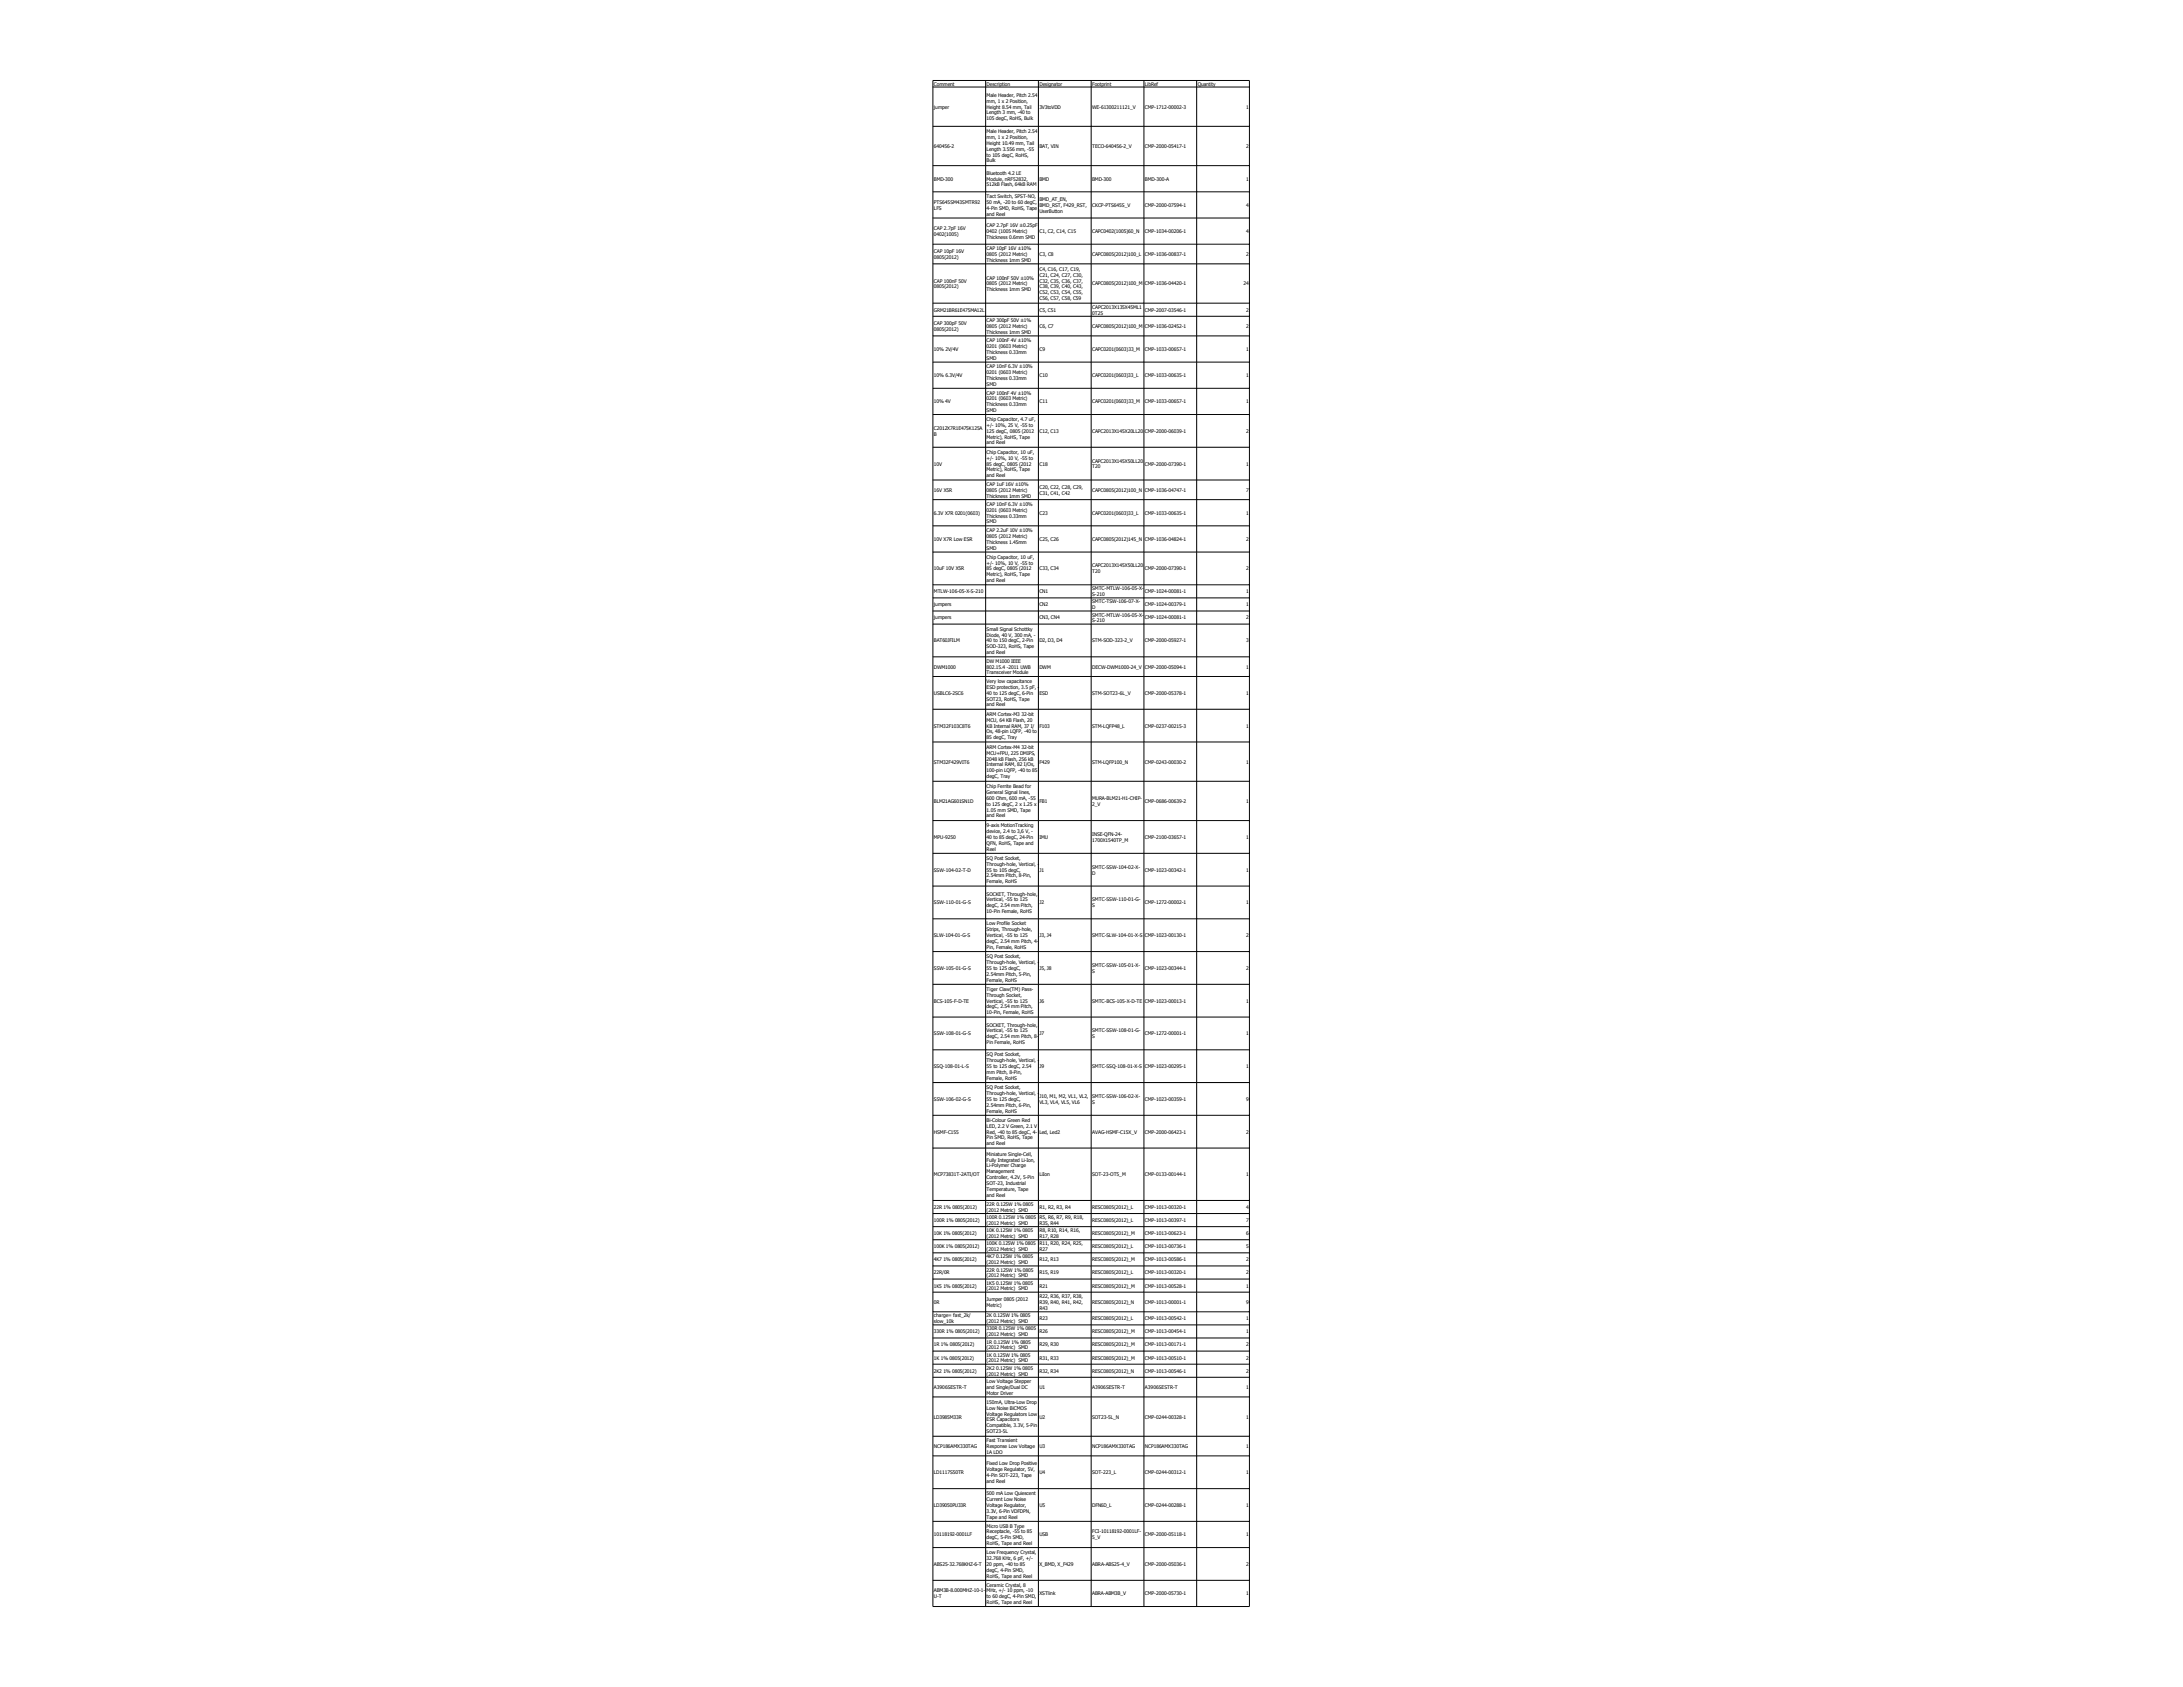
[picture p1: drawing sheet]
<svg xmlns="http://www.w3.org/2000/svg" width="279mm" height="216mm" viewBox="0 0 279 216" stroke-linecap="round" stroke-linejoin="round" font-family="sans-serif">
<defs><g id="words">
<g font-size=".6">
<text x="119.5" y="11">Comment</text>
<text x="126.3" y="11">Description</text>
<text x="133" y="11">Designator</text>
<text x="139.8" y="11">Footprint</text>
<text x="146.5" y="11">LibRef</text>
<text x="153.3" y="11">Quantity</text>
<text x="119.5" y="13.9">jumper</text>
<text x="126.3" y="12.4">Male Header, Pitch 2.54</text>
<text x="126.3" y="13.2">mm, 1 x 2 Position,</text>
<text x="126.3" y="13.9">Height 8.54 mm, Tail</text>
<text x="126.3" y="14.6">Length 3 mm, -40 to</text>
<text x="126.3" y="15.4">105 degC, RoHS, Bulk</text>
<text x="126.3" y="17.1">Male Header, Pitch 2.54</text>
<text x="126.3" y="17.8">mm, 1 x 2 Position,</text>
<text x="133" y="13.9">3V3toVDD</text>
<text x="139.8" y="13.9">WE-61300211121_V</text>
<text x="146.5" y="13.9">CMP-1712-00002-3</text>
<text x="159.5" y="13.9">1</text>
<text x="119.5" y="18.9">640456-2</text>
<text x="119.5" y="23.1">BMD-300</text>
<text x="126.3" y="18.6">Height 10.49 mm, Tail</text>
<text x="126.3" y="19.3">Length 3.556 mm, -55</text>
<text x="126.3" y="20">to 105 degC, RoHS,</text>
<text x="126.3" y="20.8">Bulk</text>
<text x="126.3" y="22.4">Bluetooth 4.2 LE</text>
<text x="126.3" y="23.1">Module, nRF52832,</text>
<text x="126.3" y="23.9">512kB Flash, 64kB RAM</text>
<text x="133" y="18.9">BAT, VIN</text>
<text x="133" y="23.1">BMD</text>
<text x="139.8" y="18.9">TECO-640456-2_V</text>
<text x="139.8" y="23.1">BMD-300</text>
<text x="146.5" y="18.9">CMP-2000-05417-1</text>
<text x="146.5" y="23.1">BMD-300-A</text>
<text x="159.5" y="18.9">2</text>
<text x="159.5" y="23.1">1</text>
<text x="119.5" y="26.1">PTS645SM43SMTR92</text>
<text x="119.5" y="26.8">LFS</text>
<text x="119.5" y="29.5">CAP 2.7pF 16V</text>
<text x="126.3" y="25.4">Tact Switch, SPST-NO,</text>
<text x="126.3" y="26.1">50 mA, -20 to 60 degC,</text>
<text x="126.3" y="26.8">4-Pin SMD, RoHS, Tape</text>
<text x="126.3" y="27.6">and Reel</text>
<text x="126.3" y="29.1">CAP 2.7pF 16V ±0.25pF</text>
<text x="126.3" y="29.8">0402 (1005 Metric)</text>
<text x="133" y="25.7">BMD_AT_EN,</text>
<text x="133" y="26.5">BMD_RST, F429_RST,</text>
<text x="133" y="27.2">UserButton</text>
<text x="133" y="29.8">C1, C2, C14, C15</text>
<text x="139.8" y="26.5">CKCP-PTS645S_V</text>
<text x="139.8" y="29.8">CAPC0402(1005)60_N</text>
<text x="146.5" y="26.5">CMP-2000-07594-1</text>
<text x="146.5" y="29.8">CMP-1034-00206-1</text>
<text x="159.5" y="26.5">4</text>
<text x="159.5" y="29.8">4</text>
<text x="119.5" y="30.2">0402(1005)</text>
<text x="119.5" y="32.4">CAP 10pF 16V</text>
<text x="119.5" y="33.1">0805(2012)</text>
<text x="126.3" y="30.6">Thickness 0.6mm SMD</text>
<text x="126.3" y="32">CAP 10pF 16V ±10%</text>
<text x="126.3" y="32.8">0805 (2012 Metric)</text>
<text x="126.3" y="33.5">Thickness 1mm SMD</text>
<text x="126.3" y="35.8">CAP 100nF 50V ±10%</text>
<text x="133" y="32.8">C3, C8</text>
<text x="133" y="34.7">C4, C16, C17, C19,</text>
<text x="133" y="35.4">C21, C24, C27, C30,</text>
<text x="139.8" y="32.8">CAPC0805(2012)100_L</text>
<text x="146.5" y="32.8">CMP-1036-00837-1</text>
<text x="159.5" y="32.8">2</text>
<text x="119.5" y="36.2">CAP 100nF 50V</text>
<text x="119.5" y="36.9">0805(2012)</text>
<text x="119.5" y="39.9">GRM21BR61E475MA12L</text>
<text x="119.5" y="41.6">CAP 300pF 50V</text>
<text x="126.3" y="36.5">0805 (2012 Metric)</text>
<text x="126.3" y="37.3">Thickness 1mm SMD</text>
<text x="126.3" y="41.2">CAP 300pF 50V ±1%</text>
<text x="126.3" y="42">0805 (2012 Metric)</text>
<text x="133" y="36.2">C32, C35, C36, C37,</text>
<text x="133" y="36.9">C38, C39, C40, C43,</text>
<text x="133" y="37.6">C52, C53, C54, C55,</text>
<text x="133" y="38.4">C56, C57, C58, C59</text>
<text x="133" y="39.9">C5, C51</text>
<text x="133" y="42">C6, C7</text>
<text x="139.8" y="36.5">CAPC0805(2012)100_M</text>
<text x="139.8" y="39.5">CAPC2013X135X45ML1</text>
<text x="139.8" y="40.3">0T25</text>
<text x="139.8" y="42">CAPC0805(2012)100_M</text>
<text x="146.5" y="36.5">CMP-1036-04420-1</text>
<text x="146.5" y="39.9">CMP-2007-03546-1</text>
<text x="146.5" y="42">CMP-1036-02452-1</text>
<text x="159.2" y="36.5">24</text>
<text x="159.5" y="39.9">2</text>
<text x="159.5" y="42">2</text>
<text x="119.5" y="42.4">0805(2012)</text>
<text x="119.5" y="44.9">10% 2V/4V</text>
<text x="126.3" y="42.7">Thickness 1mm SMD</text>
<text x="126.3" y="43.8">CAP 100nF 4V ±10%</text>
<text x="126.3" y="44.5">0201 (0603 Metric)</text>
<text x="126.3" y="45.3">Thickness 0.33mm</text>
<text x="126.3" y="46">SMD</text>
<text x="126.3" y="47.1">CAP 10nF 6.3V ±10%</text>
<text x="126.3" y="47.9">0201 (0603 Metric)</text>
<text x="133" y="44.9">C9</text>
<text x="139.8" y="44.9">CAPC0201(0603)33_M</text>
<text x="146.5" y="44.9">CMP-1033-00657-1</text>
<text x="159.5" y="44.9">1</text>
<text x="119.5" y="48.3">10% 6.3V/4V</text>
<text x="119.5" y="51.6">10% 4V</text>
<text x="126.3" y="48.6">Thickness 0.33mm</text>
<text x="126.3" y="49.4">SMD</text>
<text x="126.3" y="50.5">CAP 100nF 4V ±10%</text>
<text x="126.3" y="51.2">0201 (0603 Metric)</text>
<text x="126.3" y="52">Thickness 0.33mm</text>
<text x="126.3" y="52.7">SMD</text>
<text x="126.3" y="53.9">Chip Capacitor, 4.7 uF,</text>
<text x="133" y="48.3">C10</text>
<text x="133" y="51.6">C11</text>
<text x="139.8" y="48.3">CAPC0201(0603)33_L</text>
<text x="139.8" y="51.6">CAPC0201(0603)33_M</text>
<text x="146.5" y="48.3">CMP-1033-00635-1</text>
<text x="146.5" y="51.6">CMP-1033-00657-1</text>
<text x="159.5" y="48.3">1</text>
<text x="159.5" y="51.6">1</text>
<text x="119.5" y="55">C2012X7R1E475K125A</text>
<text x="119.5" y="55.8">B</text>
<text x="119.5" y="59.6">10V</text>
<text x="126.3" y="54.6">+/- 10%, 25 V, -55 to</text>
<text x="126.3" y="55.4">125 degC, 0805 (2012</text>
<text x="126.3" y="56.1">Metric), RoHS, Tape</text>
<text x="126.3" y="56.9">and Reel</text>
<text x="126.3" y="58.1">Chip Capacitor, 10 uF,</text>
<text x="126.3" y="58.8">+/- 10%, 10 V, -55 to</text>
<text x="126.3" y="59.6">85 degC, 0805 (2012</text>
<text x="133" y="55.4">C12, C13</text>
<text x="133" y="59.6">C18</text>
<text x="139.8" y="55.4">CAPC2013X145X20LL20</text>
<text x="139.8" y="59.2">CAPC2013X145X50LL20</text>
<text x="139.8" y="60">T20</text>
<text x="146.5" y="55.4">CMP-2000-06039-1</text>
<text x="146.5" y="59.6">CMP-2000-07390-1</text>
<text x="159.5" y="55.4">2</text>
<text x="159.5" y="59.6">1</text>
<text x="119.5" y="62.9">16V X5R</text>
<text x="119.5" y="65.9">6.3V X7R 0201(0603)</text>
<text x="126.3" y="60.3">Metric), RoHS, Tape</text>
<text x="126.3" y="61.1">and Reel</text>
<text x="126.3" y="62.2">CAP 1uF 16V ±10%</text>
<text x="126.3" y="62.9">0805 (2012 Metric)</text>
<text x="126.3" y="63.7">Thickness 1mm SMD</text>
<text x="126.3" y="64.8">CAP 10nF 6.3V ±10%</text>
<text x="126.3" y="65.5">0201 (0603 Metric)</text>
<text x="133" y="62.6">C20, C22, C28, C29,</text>
<text x="133" y="63.3">C31, C41, C42</text>
<text x="133" y="65.9">C23</text>
<text x="139.8" y="62.9">CAPC0805(2012)100_N</text>
<text x="139.8" y="65.9">CAPC0201(0603)33_L</text>
<text x="146.5" y="62.9">CMP-1036-04747-1</text>
<text x="146.5" y="65.9">CMP-1033-00635-1</text>
<text x="159.5" y="62.9">7</text>
<text x="159.5" y="65.9">1</text>
<text x="119.5" y="69.2">10V X7R Low ESR</text>
<text x="126.3" y="66.2">Thickness 0.33mm</text>
<text x="126.3" y="67">SMD</text>
<text x="126.3" y="68.1">CAP 2.2uF 10V ±10%</text>
<text x="126.3" y="68.8">0805 (2012 Metric)</text>
<text x="126.3" y="69.6">Thickness 1.45mm</text>
<text x="126.3" y="70.3">SMD</text>
<text x="126.3" y="71.5">Chip Capacitor, 10 uF,</text>
<text x="133" y="69.2">C25, C26</text>
<text x="139.8" y="69.2">CAPC0805(2012)145_N</text>
<text x="146.5" y="69.2">CMP-1036-04824-1</text>
<text x="159.5" y="69.2">2</text>
<text x="119.5" y="73">10uF 10V X5R</text>
<text x="119.5" y="75.9">MTLW-106-05-X-S-210</text>
<text x="119.5" y="77.6">jumpers</text>
<text x="126.3" y="72.2">+/- 10%, 10 V, -55 to</text>
<text x="126.3" y="73">85 degC, 0805 (2012</text>
<text x="126.3" y="73.7">Metric), RoHS, Tape</text>
<text x="126.3" y="74.5">and Reel</text>
<text x="133" y="73">C33, C34</text>
<text x="133" y="75.9">CN1</text>
<text x="133" y="77.6">CN2</text>
<text x="139.8" y="72.6">CAPC2013X145X50LL20</text>
<text x="139.8" y="73.4">T20</text>
<text x="139.8" y="75.6">SMTC-MTLW-106-05-X-</text>
<text x="139.8" y="76.3">S-210</text>
<text x="139.8" y="77.2">SMTC-TSW-106-07-X-</text>
<text x="139.8" y="78">D</text>
<text x="146.5" y="73">CMP-2000-07390-1</text>
<text x="146.5" y="75.9">CMP-1024-00081-1</text>
<text x="146.5" y="77.6">CMP-1024-00379-1</text>
<text x="159.5" y="73">2</text>
<text x="159.5" y="75.9">1</text>
<text x="159.5" y="77.6">1</text>
<text x="119.5" y="79.3">jumpers</text>
<text x="119.5" y="82.2">BAT60JFILM</text>
<text x="126.3" y="80.7">Small Signal Schottky</text>
<text x="126.3" y="81.5">Diode, 40 V, 300 mA, -</text>
<text x="126.3" y="82.2">40 to 150 degC, 2-Pin</text>
<text x="126.3" y="83">SOD-323, RoHS, Tape</text>
<text x="126.3" y="83.7">and Reel</text>
<text x="133" y="79.3">CN3, CN4</text>
<text x="133" y="82.2">D2, D3, D4</text>
<text x="139.8" y="78.9">SMTC-MTLW-106-05-X-</text>
<text x="139.8" y="79.7">S-210</text>
<text x="139.8" y="82.2">STM-SOD-323-2_V</text>
<text x="146.5" y="79.3">CMP-1024-00081-1</text>
<text x="146.5" y="82.2">CMP-2000-05927-1</text>
<text x="159.5" y="79.3">2</text>
<text x="159.5" y="82.2">3</text>
<text x="119.5" y="85.6">DWM1000</text>
<text x="119.5" y="88.9">USBLC6-2SC6</text>
<text x="126.3" y="84.8">DW M1000 IEEE</text>
<text x="126.3" y="85.6">802.15.4 -2011 UWB</text>
<text x="126.3" y="86.3">Transceiver Module</text>
<text x="126.3" y="87.4">Very low capacitance</text>
<text x="126.3" y="88.2">ESD protection, 3.5 pF, -</text>
<text x="126.3" y="88.9">40 to 125 degC, 6-Pin</text>
<text x="126.3" y="89.7">SOT23, RoHS, Tape</text>
<text x="133" y="85.6">DWM</text>
<text x="133" y="88.9">ESD</text>
<text x="139.8" y="85.6">DECW-DWM1000-24_V</text>
<text x="139.8" y="88.9">STM-SOT23-6L_V</text>
<text x="146.5" y="85.6">CMP-2000-05094-1</text>
<text x="146.5" y="88.9">CMP-2000-05378-1</text>
<text x="159.5" y="85.6">1</text>
<text x="159.5" y="88.9">1</text>
<text x="119.5" y="93.1">STM32F103C8T6</text>
<text x="126.3" y="90.4">and Reel</text>
<text x="126.3" y="91.6">ARM Cortex-M3 32-bit</text>
<text x="126.3" y="92.4">MCU, 64 KB Flash, 20</text>
<text x="126.3" y="93.1">KB Internal RAM, 37 I/</text>
<text x="126.3" y="93.9">Os, 48-pin LQFP, -40 to</text>
<text x="126.3" y="94.6">85 degC, Tray</text>
<text x="126.3" y="95.9">ARM Cortex-M4 32-bit</text>
<text x="133" y="93.1">F103</text>
<text x="139.8" y="93.1">STM-LQFP48_L</text>
<text x="146.5" y="93.1">CMP-0237-00215-3</text>
<text x="159.5" y="93.1">1</text>
<text x="119.5" y="97.7">STM32F429VIT6</text>
<text x="126.3" y="96.6">MCU+FPU, 225 DMIPS,</text>
<text x="126.3" y="97.3">2048 kB Flash, 256 kB</text>
<text x="126.3" y="98.1">Internal RAM, 82 I/Os,</text>
<text x="126.3" y="98.8">100-pin LQFP, -40 to 85</text>
<text x="126.3" y="99.6">degC, Tray</text>
<text x="126.3" y="100.9">Chip Ferrite Bead for</text>
<text x="126.3" y="101.6">General Signal lines,</text>
<text x="133" y="97.7">F429</text>
<text x="139.8" y="97.7">STM-LQFP100_N</text>
<text x="146.5" y="97.7">CMP-0243-00030-2</text>
<text x="159.5" y="97.7">1</text>
<text x="119.5" y="102.7">BLM21AG601SN1D</text>
<text x="119.5" y="107.4">MPU-9250</text>
<text x="126.3" y="102.4">600 Ohm, 600 mA, -55</text>
<text x="126.3" y="103.1">to 125 degC, 2 x 1.25 x</text>
<text x="126.3" y="103.9">1.05 mm SMD, Tape</text>
<text x="126.3" y="104.6">and Reel</text>
<text x="126.3" y="105.9">9-axis MotionTracking</text>
<text x="126.3" y="106.6">device, 2.4 to 3,6 V, -</text>
<text x="126.3" y="107.4">40 to 85 degC, 24-Pin</text>
<text x="133" y="102.7">FB1</text>
<text x="133" y="107.4">IMU</text>
<text x="139.8" y="102.4">MURA-BLM21-H1-CHIP-</text>
<text x="139.8" y="103.1">2_V</text>
<text x="139.8" y="107">INSE-QFN-24-</text>
<text x="139.8" y="107.7">1700X1540TP_M</text>
<text x="146.5" y="102.7">CMP-0686-00639-2</text>
<text x="146.5" y="107.4">CMP-2100-03657-1</text>
<text x="159.5" y="102.7">1</text>
<text x="159.5" y="107.4">1</text>
<text x="119.5" y="111.5">SSW-104-02-T-D</text>
<text x="126.3" y="108.1">QFN, RoHS, Tape and</text>
<text x="126.3" y="108.8">Reel</text>
<text x="126.3" y="110.1">SQ Post Socket,</text>
<text x="126.3" y="110.8">Through-hole, Vertical, -</text>
<text x="126.3" y="111.5">55 to 105 degC,</text>
<text x="126.3" y="112.3">2.54mm Pitch, 8-Pin,</text>
<text x="126.3" y="113">Female, RoHS</text>
<text x="133" y="111.5">J1</text>
<text x="139.8" y="111.2">SMTC-SSW-104-02-X-</text>
<text x="139.8" y="111.9">D</text>
<text x="146.5" y="111.5">CMP-1023-00342-1</text>
<text x="159.5" y="111.5">1</text>
<text x="119.5" y="115.7">SSW-110-01-G-S</text>
<text x="119.5" y="119.9">SLW-104-01-G-S</text>
<text x="126.3" y="114.6">SOCKET, Through-hole,</text>
<text x="126.3" y="115.4">Vertical, -55 to 125</text>
<text x="126.3" y="116.1">degC, 2.54 mm Pitch,</text>
<text x="126.3" y="116.9">10-Pin Female, RoHS</text>
<text x="126.3" y="118.4">Low Profile Socket</text>
<text x="126.3" y="119.2">Strips, Through-hole,</text>
<text x="126.3" y="119.9">Vertical, -55 to 125</text>
<text x="133" y="115.7">J2</text>
<text x="133" y="119.9">J3, J4</text>
<text x="139.8" y="115.4">SMTC-SSW-110-01-G-</text>
<text x="139.8" y="116.1">S</text>
<text x="139.8" y="119.9">SMTC-SLW-104-01-X-S</text>
<text x="146.5" y="115.7">CMP-1272-00002-1</text>
<text x="146.5" y="119.9">CMP-1023-00130-1</text>
<text x="159.5" y="115.7">1</text>
<text x="159.5" y="119.9">2</text>
<text x="119.5" y="124.1">SSW-105-01-G-S</text>
<text x="126.3" y="120.7">degC, 2.54 mm Pitch, 4-</text>
<text x="126.3" y="121.4">Pin, Female, RoHS</text>
<text x="126.3" y="122.6">SQ Post Socket,</text>
<text x="126.3" y="123.4">Through-hole, Vertical, -</text>
<text x="126.3" y="124.1">55 to 125 degC,</text>
<text x="126.3" y="124.9">2.54mm Pitch, 5-Pin,</text>
<text x="126.3" y="125.6">Female, RoHS</text>
<text x="133" y="124.1">J5, J8</text>
<text x="139.8" y="123.8">SMTC-SSW-105-01-X-</text>
<text x="139.8" y="124.5">S</text>
<text x="146.5" y="124.1">CMP-1023-00344-1</text>
<text x="159.5" y="124.1">2</text>
<text x="119.5" y="128.3">BCS-105-F-D-TE</text>
<text x="126.3" y="126.8">Tiger Claw(TM) Pass-</text>
<text x="126.3" y="127.6">Through Socket,</text>
<text x="126.3" y="128.3">Vertical, -55 to 125</text>
<text x="126.3" y="129.1">degC, 2.54 mm Pitch,</text>
<text x="126.3" y="129.8">10-Pin, Female, RoHS</text>
<text x="126.3" y="131.4">SOCKET, Through-hole,</text>
<text x="133" y="128.3">J6</text>
<text x="139.8" y="128.3">SMTC-BCS-105-X-D-TE</text>
<text x="146.5" y="128.3">CMP-1023-00013-1</text>
<text x="159.5" y="128.3">1</text>
<text x="119.5" y="132.5">SSW-108-01-G-S</text>
<text x="119.5" y="136.7">SSQ-108-01-L-S</text>
<text x="126.3" y="132.1">Vertical, -55 to 125</text>
<text x="126.3" y="132.9">degC, 2.54 mm Pitch, 8-</text>
<text x="126.3" y="133.6">Pin Female, RoHS</text>
<text x="126.3" y="135.2">SQ Post Socket,</text>
<text x="126.3" y="136">Through-hole, Vertical, -</text>
<text x="126.3" y="136.7">55 to 125 degC, 2.54</text>
<text x="126.3" y="137.4">mm Pitch, 8-Pin,</text>
<text x="133" y="132.5">J7</text>
<text x="133" y="136.7">J9</text>
<text x="139.8" y="132.1">SMTC-SSW-108-01-G-</text>
<text x="139.8" y="132.9">S</text>
<text x="139.8" y="136.7">SMTC-SSQ-108-01-X-S</text>
<text x="146.5" y="132.5">CMP-1272-00001-1</text>
<text x="146.5" y="136.7">CMP-1023-00295-1</text>
<text x="159.5" y="132.5">1</text>
<text x="159.5" y="136.7">1</text>
<text x="119.5" y="140.9">SSW-106-02-G-S</text>
<text x="126.3" y="138.2">Female, RoHS</text>
<text x="126.3" y="139.4">SQ Post Socket,</text>
<text x="126.3" y="140.1">Through-hole, Vertical, -</text>
<text x="126.3" y="140.9">55 to 125 degC,</text>
<text x="126.3" y="141.6">2.54mm Pitch, 6-Pin,</text>
<text x="126.3" y="142.4">Female, RoHS</text>
<text x="126.3" y="143.6">Bi-Colour Green Red</text>
<text x="133" y="140.5">J10, M1, M2, VL1, VL2,</text>
<text x="133" y="141.3">VL3, VL4, VL5, VL6</text>
<text x="139.8" y="140.5">SMTC-SSW-106-02-X-</text>
<text x="139.8" y="141.3">S</text>
<text x="146.5" y="140.9">CMP-1023-00359-1</text>
<text x="159.5" y="140.9">9</text>
<text x="119.5" y="145.1">HSMF-C155</text>
<text x="126.3" y="144.3">LED, 2.2 V Green, 2.1 V</text>
<text x="126.3" y="145.1">Red, -40 to 85 degC, 4-</text>
<text x="126.3" y="145.8">Pin SMD, RoHS, Tape</text>
<text x="126.3" y="146.6">and Reel</text>
<text x="126.3" y="147.9">Miniature Single-Cell,</text>
<text x="126.3" y="148.7">Fully Integrated Li-Ion,</text>
<text x="126.3" y="149.4">Li-Polymer Charge</text>
<text x="133" y="145.1">Led, Led2</text>
<text x="139.8" y="145.1">AVAG-HSMF-C15X_V</text>
<text x="146.5" y="145.1">CMP-2000-06423-1</text>
<text x="159.5" y="145.1">2</text>
<text x="119.5" y="150.5">MCP73831T-2ATI/OT</text>
<text x="119.5" y="154.7">22R 1% 0805(2012)</text>
<text x="126.3" y="150.2">Management</text>
<text x="126.3" y="150.9">Controller, 4.2V, 5-Pin</text>
<text x="126.3" y="151.6">SOT-23, Industrial</text>
<text x="126.3" y="152.4">Temperature, Tape</text>
<text x="126.3" y="153.1">and Reel</text>
<text x="126.3" y="154.3">22R 0.125W 1% 0805</text>
<text x="126.3" y="155.1">(2012 Metric) SMD</text>
<text x="133" y="150.5">LiIon</text>
<text x="133" y="154.7">R1, R2, R3, R4</text>
<text x="139.8" y="150.5">SOT-23-OT5_M</text>
<text x="139.8" y="154.7">RESC0805(2012)_L</text>
<text x="146.5" y="150.5">CMP-0133-00144-1</text>
<text x="146.5" y="154.7">CMP-1013-00320-1</text>
<text x="159.5" y="150.5">1</text>
<text x="159.5" y="154.7">4</text>
<text x="119.5" y="156.4">100R 1% 0805(2012)</text>
<text x="119.5" y="158.1">10K 1% 0805(2012)</text>
<text x="119.5" y="159.7">100K 1% 0805(2012)</text>
<text x="119.5" y="161.4">4K7 1% 0805(2012)</text>
<text x="126.3" y="156">100R 0.125W 1% 0805</text>
<text x="126.3" y="156.8">(2012 Metric) SMD</text>
<text x="126.3" y="157.7">10K 0.125W 1% 0805</text>
<text x="126.3" y="158.4">(2012 Metric) SMD</text>
<text x="126.3" y="159.4">100K 0.125W 1% 0805</text>
<text x="126.3" y="160.1">(2012 Metric) SMD</text>
<text x="126.3" y="161">4K7 0.125W 1% 0805</text>
<text x="126.3" y="161.8">(2012 Metric) SMD</text>
<text x="133" y="156">R5, R6, R7, R9, R18,</text>
<text x="133" y="156.8">R35, R44</text>
<text x="133" y="157.7">R8, R10, R14, R16,</text>
<text x="133" y="158.4">R17, R28</text>
<text x="133" y="159.4">R11, R20, R24, R25,</text>
<text x="133" y="160.1">R27</text>
<text x="133" y="161.4">R12, R13</text>
<text x="139.8" y="156.4">RESC0805(2012)_L</text>
<text x="139.8" y="158.1">RESC0805(2012)_M</text>
<text x="139.8" y="159.7">RESC0805(2012)_L</text>
<text x="139.8" y="161.4">RESC0805(2012)_M</text>
<text x="146.5" y="156.4">CMP-1013-00397-1</text>
<text x="146.5" y="158.1">CMP-1013-00623-1</text>
<text x="146.5" y="159.7">CMP-1013-00736-1</text>
<text x="146.5" y="161.4">CMP-1013-00586-1</text>
<text x="159.5" y="156.4">7</text>
<text x="159.5" y="158.1">6</text>
<text x="159.5" y="159.7">5</text>
<text x="159.5" y="161.4">2</text>
<text x="119.5" y="163.1">22R/0R</text>
<text x="119.5" y="164.8">1K5 1% 0805(2012)</text>
<text x="119.5" y="166.9">0R</text>
<text x="126.3" y="162.7">22R 0.125W 1% 0805</text>
<text x="126.3" y="163.5">(2012 Metric) SMD</text>
<text x="126.3" y="164.4">1K5 0.125W 1% 0805</text>
<text x="126.3" y="165.1">(2012 Metric) SMD</text>
<text x="126.3" y="166.5">Jumper 0805 (2012</text>
<text x="126.3" y="167.2">Metric)</text>
<text x="133" y="163.1">R15, R19</text>
<text x="133" y="164.8">R21</text>
<text x="133" y="166.1">R22, R36, R37, R38,</text>
<text x="133" y="166.9">R39, R40, R41, R42,</text>
<text x="133" y="167.6">R43</text>
<text x="139.8" y="163.1">RESC0805(2012)_L</text>
<text x="139.8" y="164.8">RESC0805(2012)_M</text>
<text x="139.8" y="166.9">RESC0805(2012)_N</text>
<text x="146.5" y="163.1">CMP-1013-00320-1</text>
<text x="146.5" y="164.8">CMP-1013-00528-1</text>
<text x="146.5" y="166.9">CMP-1013-00001-1</text>
<text x="159.5" y="163.1">2</text>
<text x="159.5" y="164.8">1</text>
<text x="159.5" y="166.9">9</text>
<text x="119.5" y="168.6">charge= fast_2k/</text>
<text x="119.5" y="169.3">slow_10k</text>
<text x="119.5" y="170.6">330R 1% 0805(2012)</text>
<text x="119.5" y="172.3">1R 1% 0805(2012)</text>
<text x="119.5" y="174">1K 1% 0805(2012)</text>
<text x="126.3" y="168.6">2K 0.125W 1% 0805</text>
<text x="126.3" y="169.3">(2012 Metric) SMD</text>
<text x="126.3" y="170.3">330R 0.125W 1% 0805</text>
<text x="126.3" y="171">(2012 Metric) SMD</text>
<text x="126.3" y="171.9">1R 0.125W 1% 0805</text>
<text x="126.3" y="172.7">(2012 Metric) SMD</text>
<text x="126.3" y="173.6">1K 0.125W 1% 0805</text>
<text x="133" y="169">R23</text>
<text x="133" y="170.6">R26</text>
<text x="133" y="172.3">R29, R30</text>
<text x="133" y="174">R31, R33</text>
<text x="139.8" y="169">RESC0805(2012)_L</text>
<text x="139.8" y="170.6">RESC0805(2012)_M</text>
<text x="139.8" y="172.3">RESC0805(2012)_M</text>
<text x="139.8" y="174">RESC0805(2012)_M</text>
<text x="146.5" y="169">CMP-1013-00542-1</text>
<text x="146.5" y="170.6">CMP-1013-00454-1</text>
<text x="146.5" y="172.3">CMP-1013-00171-1</text>
<text x="146.5" y="174">CMP-1013-00510-1</text>
<text x="159.5" y="169">1</text>
<text x="159.5" y="170.6">1</text>
<text x="159.5" y="172.3">2</text>
<text x="159.5" y="174">2</text>
<text x="119.5" y="175.7">2K2 1% 0805(2012)</text>
<text x="119.5" y="177.8">A3906SESTR-T</text>
<text x="126.3" y="174.4">(2012 Metric) SMD</text>
<text x="126.3" y="175.3">2K2 0.125W 1% 0805</text>
<text x="126.3" y="176">(2012 Metric) SMD</text>
<text x="126.3" y="177">Low Voltage Stepper</text>
<text x="126.3" y="177.8">and Single/Dual DC</text>
<text x="126.3" y="178.5">Motor Driver</text>
<text x="126.3" y="179.7">150mA, Ultra-Low Drop</text>
<text x="133" y="175.7">R32, R34</text>
<text x="133" y="177.8">U1</text>
<text x="139.8" y="175.7">RESC0805(2012)_N</text>
<text x="139.8" y="177.8">A3906SESTR-T</text>
<text x="146.5" y="175.7">CMP-1013-00546-1</text>
<text x="146.5" y="177.8">A3906SESTR-T</text>
<text x="159.5" y="175.7">2</text>
<text x="159.5" y="177.8">1</text>
<text x="119.5" y="181.5">LD3985M33R</text>
<text x="119.5" y="185.3">NCP186AMX330TAG</text>
<text x="126.3" y="180.4">Low Noise BiCMOS</text>
<text x="126.3" y="181.2">Voltage Regulators Low</text>
<text x="126.3" y="181.9">ESR Capacitors</text>
<text x="126.3" y="182.7">Compatible, 3.3V, 5-Pin</text>
<text x="126.3" y="183.4">SOT23-5L</text>
<text x="126.3" y="184.6">Fast Transient</text>
<text x="126.3" y="185.3">Response Low Voltage</text>
<text x="133" y="181.5">U2</text>
<text x="133" y="185.3">U3</text>
<text x="139.8" y="181.5">SOT23-5L_N</text>
<text x="139.8" y="185.3">NCP186AMX330TAG</text>
<text x="146.5" y="181.5">CMP-0244-00328-1</text>
<text x="146.5" y="185.3">NCP186AMX330TAG</text>
<text x="159.5" y="181.5">1</text>
<text x="159.5" y="185.3">1</text>
<text x="119.5" y="188.7">LD1117S50TR</text>
<text x="126.3" y="186.1">1A LDO</text>
<text x="126.3" y="187.5">Fixed Low Drop Positive</text>
<text x="126.3" y="188.3">Voltage Regulator, 5V,</text>
<text x="126.3" y="189">4-Pin SOT-223, Tape</text>
<text x="126.3" y="189.8">and Reel</text>
<text x="126.3" y="191.4">500 mA Low Quiescent</text>
<text x="133" y="188.7">U4</text>
<text x="139.8" y="188.7">SOT-223_L</text>
<text x="146.5" y="188.7">CMP-0244-00312-1</text>
<text x="159.5" y="188.7">1</text>
<text x="119.5" y="192.9">LD39050PU33R</text>
<text x="119.5" y="196.6">10118192-0001LF</text>
<text x="126.3" y="192.1">Current Low Noise</text>
<text x="126.3" y="192.9">Voltage Regulator,</text>
<text x="126.3" y="193.6">3.3V, 6-Pin VDFDPN,</text>
<text x="126.3" y="194.3">Tape and Reel</text>
<text x="126.3" y="195.5">Micro USB B Type</text>
<text x="126.3" y="196.3">Receptacle, -55 to 85</text>
<text x="126.3" y="197">degC, 5-Pin SMD,</text>
<text x="126.3" y="197.7">RoHS, Tape and Reel</text>
<text x="133" y="192.9">U5</text>
<text x="133" y="196.6">USB</text>
<text x="139.8" y="192.9">DFN6D_L</text>
<text x="139.8" y="196.3">FCI-10118192-0001LF-</text>
<text x="139.8" y="197">5_V</text>
<text x="146.5" y="192.9">CMP-0244-00288-1</text>
<text x="146.5" y="196.6">CMP-2000-05118-1</text>
<text x="159.5" y="192.9">1</text>
<text x="159.5" y="196.6">1</text>
<text x="119.5" y="200.4">ABS25-32.768KHZ-6-T</text>
<text x="119.5" y="203.8">ABM3B-8.000MHZ-10-1-</text>
<text x="126.3" y="198.9">Low Frequency Crystal,</text>
<text x="126.3" y="199.7">32.768 KHz, 6 pF, +/-</text>
<text x="126.3" y="200.4">20 ppm, -40 to 85</text>
<text x="126.3" y="201.1">degC, 4-Pin SMD,</text>
<text x="126.3" y="201.9">RoHS, Tape and Reel</text>
<text x="126.3" y="203.1">Ceramic Crystal, 8</text>
<text x="126.3" y="203.8">MHz, +/- 10 ppm, -10</text>
<text x="133" y="200.4">X_BMD, X_F429</text>
<text x="139.8" y="200.4">ABRA-ABS25-4_V</text>
<text x="146.5" y="200.4">CMP-2000-05036-1</text>
<text x="159.5" y="200.4">2</text>
<text x="119.5" y="204.5">U-T</text>
<text x="126.3" y="204.5">to 60 degC, 4-Pin SMD,</text>
<text x="126.3" y="205.3">RoHS, Tape and Reel</text>
<text x="133" y="204.2">XSTlink</text>
<text x="139.8" y="204.2">ABRA-ABM3B_V</text>
<text x="146.5" y="204.2">CMP-2000-05730-1</text>
<text x="159.5" y="204.2">1</text>
</g>
</g></defs>
<g fill="none" stroke="#000" stroke-width=".13">
<path d="M119.4 10.3h40.5v195.3h-40.5zM119.4 11.1h40.5M119.4 16.2h40.5M126.2 10.3v195.3M132.9 10.3v195.3M139.7 10.3v195.3M146.4 10.3v195.3M153.2 10.3v195.3M119.4 21.2h40.5M119.4 24.5h40.5M119.4 27.9h40.5M119.4 31.3h40.5"/>
<path d="M119.4 33.8h40.5M119.4 38.8h40.5M119.4 40.5h40.5M119.4 43h40.5M119.4 46.3h40.5M119.4 49.7h40.5M119.4 53h40.5M119.4 57.2h40.5M119.4 61.4h40.5M119.4 63.9h40.5M119.4 67.3h40.5M119.4 70.7h40.5"/>
<path d="M119.4 74.8h40.5M119.4 76.5h40.5M119.4 78.2h40.5M119.4 79.9h40.5M119.4 84.1h40.5M119.4 86.6h40.5M119.4 90.8h40.5M119.4 95h40.5M119.4 100h40.5M119.4 105h40.5M119.4 109.2h40.5M119.4 113.4h40.5"/>
<path d="M119.4 117.6h40.5M119.4 121.8h40.5M119.4 126h40.5M119.4 130.2h40.5M119.4 134.4h40.5M119.4 138.5h40.5M119.4 142.7h40.5M119.4 146.9h40.5M119.4 153.6h40.5M119.4 155.3h40.5M119.4 157h40.5M119.4 158.7h40.5"/>
<path d="M119.4 160.3h40.5M119.4 162h40.5M119.4 163.7h40.5M119.4 165.4h40.5M119.4 167.9h40.5M119.4 169.6h40.5M119.4 171.2h40.5M119.4 172.9h40.5M119.4 174.6h40.5M119.4 176.3h40.5M119.4 178.8h40.5M119.4 183.8h40.5"/>
<path d="M119.4 186.3h40.5M119.4 190.5h40.5M119.4 194.7h40.5M119.4 198.1h40.5M119.4 202.2h40.5"/>
</g>
<use href="#words"/>
</svg>
